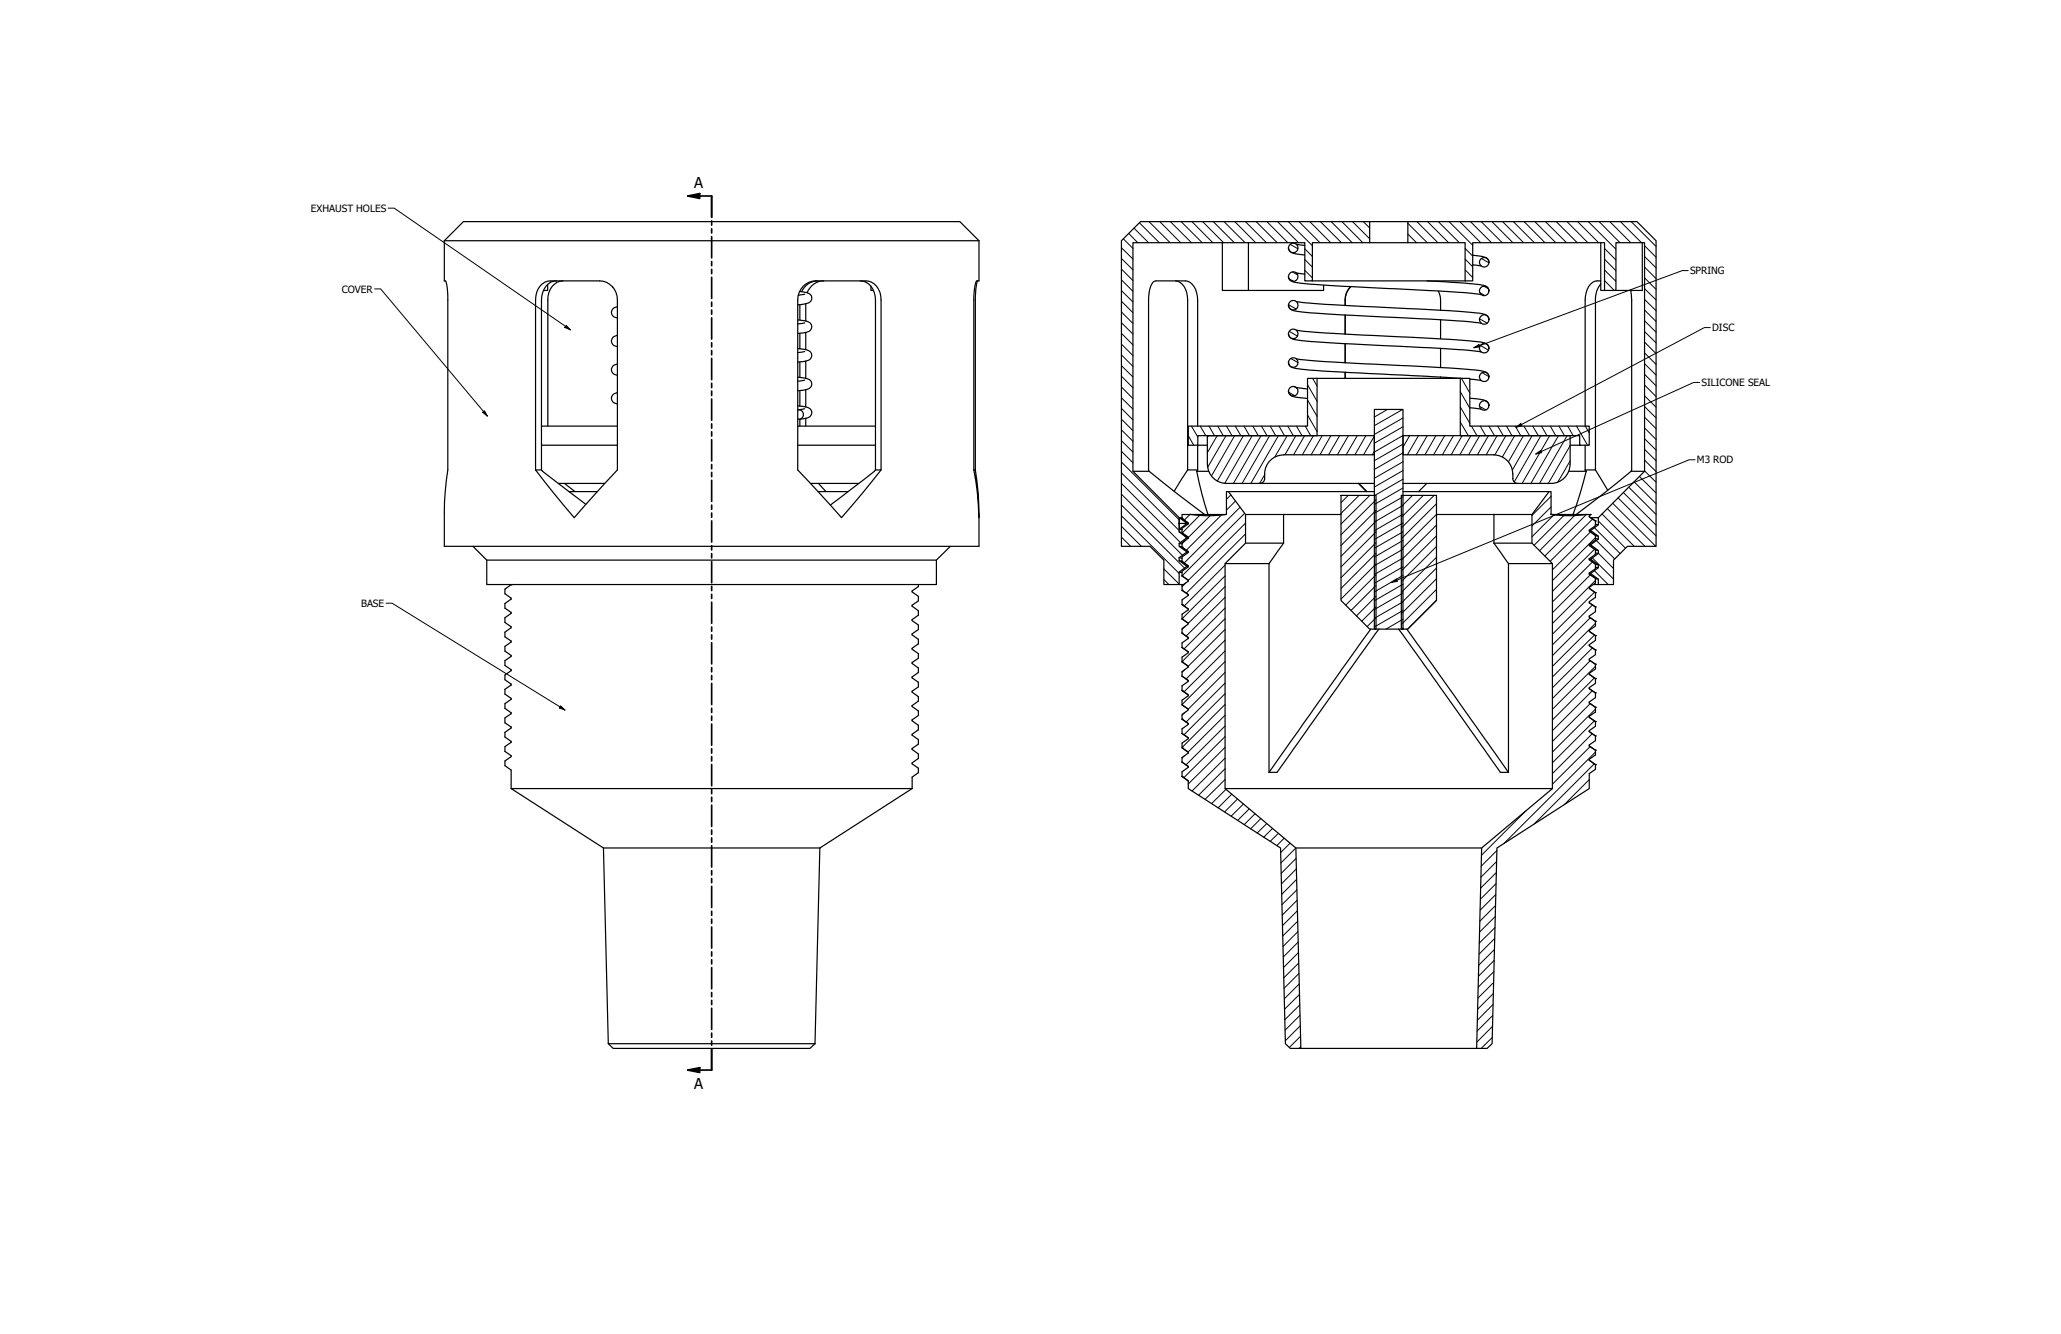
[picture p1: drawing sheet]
<svg xmlns="http://www.w3.org/2000/svg" width="864mm" height="559mm" viewBox="0 0 864 559" stroke-linecap="round" stroke-linejoin="round" font-family="sans-serif">
<defs><g id="words">
<g font-size="6.3">
<text x="290.8" y="78.6">A</text>
<text x="290.8" y="456.3">A</text>
</g>
<g font-size="4.2">
<text x="130.3" y="88.7">EXHAUST HOLES</text>
<text x="708.2" y="114.9">SPRING</text>
<text x="143.3" y="122.6">COVER</text>
<text x="717.5" y="138.7">DISC</text>
<text x="713" y="161.7">SILICONE SEAL</text>
<text x="711.1" y="194.1">M3 ROD</text>
<text x="151.3" y="254.2">BASE</text>
</g>
</g></defs>
<!-- layer: Hatch (ANSI) -->
<g fill="none" stroke="#000" stroke-width=".42">
<path d="M472.9 97.8l3.9 3.9M475.2 95.6l6.1 6.1M477.5 93.3l8.3 8.4M481.5 92.8l8.8 8.9M486 92.8l8.7 8.9M490.4 92.8l8.8 8.9M494.9 92.8l8.8 8.9M499.4 92.8l8.8 8.9M503.9 92.8l8.8 8.9M508.4 92.8l8.8 8.9M512.9 92.8l8.8 8.9M517.4 92.8l8.8 8.9"/>
<path d="M521.8 92.8l8.9 8.9M526.4 92.8l8.8 8.9M530.9 92.8l8.7 8.9M535.3 92.8l8.8 8.9M539.8 92.8l10.1 10.1M544.3 92.8l8.8 8.9M548.8 92.8l8.8 8.9M553.3 92.8l8.8 8.9M557.8 92.8l8.8 8.9M562.3 92.8l8.8 8.9M566.7 92.8l7.2 7.2M571.2 92.8l2.7 2.7"/>
<path d="M589.9 98l3.6 3.7M589.9 93.5l8.1 8.2M593.7 92.8l8.8 8.9M598.2 92.8l8.8 8.9M602.7 92.8l8.8 8.9M607.2 92.8l9.9 9.9M611.7 92.8l8.8 8.9M616.1 92.8l8.9 8.9M620.6 92.8l8.9 8.9M625.2 92.8l8.7 8.9M629.6 92.8l8.8 8.9M634.1 92.8l8.8 8.9"/>
<path d="M638.6 92.8l8.8 8.9M643.1 92.8l8.8 8.9M647.6 92.8l8.8 8.9M652.1 92.8l8.8 8.9M656.6 92.8l8.8 8.9M661 92.8l8.9 8.9M665.5 92.8l11.6 11.6M670.1 92.8l8.7 8.9M674.6 92.8l8.7 8.9M679 92.8l8.8 8.9M683.5 92.8l10.4 10.5M469.9 117.2l4.8 4.8"/>
<path d="M469.9 112.7l4.8 4.8M469.9 108.3l4.8 4.7M469.9 103.8l4.8 4.7M470.7 100.1l4 4M540.1 116.8l1.9 1.1M540.6 102.4l3.2 1.8M541.6 113.9l2.2 1.3M546.7 113.2l3.2 3.2M546.7 108.7l3.2 3.2M546.7 104.2l3.2 3.2M613.9 117.5l.1 .2M613.9 113l3.2 3.3"/>
<path d="M613.9 108.5l3.2 3.3M613.9 104.1l3.2 3.2M620.7 108.3l3.2 1.8M621.8 119.9l1.9 1.1M672.3 117.5l4.1 4.2M672.3 113.1l4.8 4.8M672.3 108.6l4.8 4.8M672.3 104.1l4.8 4.8M689.1 116.4l4.8 4.8M689.1 111.9l4.8 4.8M689.1 107.4l4.8 4.8M689.1 102.9l4.8 4.9"/>
<path d="M469.9 139.6l4.8 4.9M469.9 135.2l4.8 4.8M469.9 130.7l4.8 4.8M469.9 126.2l4.8 4.8M469.9 121.7l4.8 4.8M539.9 127.6l3.2 1.8M540.3 138.8l3.3 2M620 133.5l3.2 1.9M620.1 122.6l2.1 1.2M689.1 138.9l4.8 4.7M689.1 134.4l4.8 4.8M689.1 129.9l4.8 4.8"/>
<path d="M689.1 125.4l4.8 4.8M689.1 120.9l4.8 4.8M469.9 157.6l4.8 4.8M469.9 153.2l4.8 4.7M469.9 148.7l4.8 4.8M469.9 144.1l4.8 4.9M540.9 150.2l3 1.7M550 158.5l1.9 3.2M612.4 158.5l3.5 6.2M620.3 144.7l3.4 2M621 156.1l2.9 1.7M689.1 156.8l4.8 4.8"/>
<path d="M689.1 152.3l4.8 4.8M689.1 147.8l4.8 4.9M689.1 143.3l4.8 4.8M469.9 175.6l4.8 4.8M469.9 171.1l4.8 4.8M469.9 166.6l4.8 4.8M469.9 162.1l4.8 4.8M499.2 178.5l2.7 4.6M502.9 178.5l2.4 4M506.6 178.5l2.3 4M510.3 178.5l2.3 4M513.9 178.5l2.4 4"/>
<path d="M517.6 178.5l2.3 4M521.3 178.5l2.3 4M525 178.5l2.2 4M528.6 178.5l2.3 4M532.3 178.5l2.2 4M535.9 178.5l2.3 4M539.6 178.5l2.3 4M540 164.3l2.5 1.4M542.2 161.9l1.3 .8M543.2 178.5l2.4 4M546.9 178.5l2.3 4M547.9 173.9l4 6.9"/>
<path d="M547.9 167.5l4 6.9M547.9 161.2l4 6.9M581.4 171.5l-5.5 3.2M587.8 171.5l-11.9 6.8M587.9 178.8l-12 6.9M587.9 175.1l-12 6.9M611.9 176.8l3.4 5.7M611.9 170.4l4 7M611.9 164.1l4 6.9M616.6 178.5l2.3 4M620 170.2l2.6 1.5M620.3 178.5l2.3 4"/>
<path d="M622.6 168l.7 .4M623.9 178.5l2.3 4M627.6 178.5l2.3 4M631.3 178.5l2.2 4M634.9 178.5l2.3 4M638.6 178.5l2.3 4M642.2 178.5l2.4 4M645.9 178.5l2.3 4M649.6 178.5l2.3 4M653.2 178.5l2.4 4M656.9 178.5l2.3 4M660.6 178.5l4.6 8"/>
<path d="M664.3 178.5l1.6 2.9M689.1 179.3l4.8 4.8M689.1 174.8l4.8 4.8M689.1 170.3l4.8 4.8M689.1 165.8l4.8 4.8M689.1 161.3l4.8 4.8M469.9 198.1l24.2 24.1M469.9 193.5l24.2 24.2M469.9 189l4.8 4.9M469.9 184.6l4.8 4.8M469.9 180.1l4.8 4.7M497.9 182.5l2.3 4"/>
<path d="M506.3 182.5l-.4 .8M510 182.5l-4.1 7.1M513.7 182.5l-7.7 13.3M517.3 182.5l-9.7 16.9M521 182.5l-10.9 19M524.7 182.5l-11.5 19.9M528.4 182.5l-11.6 20M529.9 198.9l-2.1 3.6M532 182.5l-11.6 20M535.7 182.5l-11.6 20M539.4 182.5l-5.2 9M543 182.5l-4.6 8"/>
<path d="M546.7 182.5l-4.7 8M550.4 182.5l-4.7 8M554 182.5l-4.6 8M557.7 182.5l-4.6 8M561.3 182.5l-4.6 8M565 182.5l-4.6 8M568.7 182.5l-4.6 8M572.3 182.5l-4.5 8M575.9 182.7l-4.5 7.8M575.9 189l-.8 1.5M587.9 197.1l-12 6.9M587.9 193.4l-12 6.9"/>
<path d="M587.9 189.7l-12 7M587.9 186.1l-12 6.9M587.9 182.4l-12 7M590.7 182.5l-2.8 4.8M594.4 182.5l-4.7 8M598 182.5l-4.6 8M601.7 182.5l-4.6 8M605.3 182.5l-4.6 8M609 182.5l-4.6 8M612.6 182.5l-4.5 8M616.3 182.5l-4.6 8M620 182.5l-4.6 8"/>
<path d="M623.7 182.5l-4.6 8M627.3 182.5l-4.6 8M631 182.5l-4.6 8.1M634.7 182.5l-5.2 8.9M638.4 182.5l-6.3 10.9M642 182.5l-8.3 14.3M645.7 182.5l-11.2 19.4M649.4 182.5l-11.6 20M653 182.5l-11.5 20M656.7 182.5l-11.6 20M657.9 186.7l-9.1 15.8M657.9 193l-5.1 8.9"/>
<path d="M686.9 199.6l7 6.9M689.1 197.2l4.8 4.8M689.1 192.7l4.8 4.8M689.1 188.2l4.8 4.8M689.1 183.8l4.8 4.7M469.9 216l24.2 24.2M469.9 211.5l26.4 26.4M469.9 207l25.6 25.6M469.9 202.5l24.7 24.8M498.6 215.5l-2.3 2.4M502.7 215.9l-7.3 7.4M507 216l-9.1 9.2"/>
<path d="M511.8 215.7l-14.7 14.8M515.7 207.3l-1.8 1.9M517.7 209.9l-3.8 3.8M519.6 212.5l-23.4 23.3M521.5 215l-26.2 26.2M521.9 219.1l-24 24M565 207.5l-3.1 3.1M569.5 207.5l-7.6 7.6M574 207.5l-12.1 12M576.6 218.3l-14.7 14.7M576.6 213.8l-14.7 14.7M576.6 209.4l-14.7 14.6"/>
<path d="M587.4 207.5l-.2 .2M587.9 219.1l-12 6.9M587.9 215.4l-12 6.9M587.9 211.7l-12 7M587.9 208.1l-12 6.9M587.9 204.4l-12 6.9M587.9 200.7l-12 6.9M591.9 207.5l-4.7 4.7M596.4 207.5l-9.2 9.2M600.9 207.5l-13.7 13.7M601.9 220l-14.7 14.6M601.9 215.5l-14.7 14.7"/>
<path d="M601.9 211l-14.7 14.7M649.9 212.3l-8 8M649.9 207.9l-8 8M651.1 215.6l-9.2 9.3M655.3 216l-12.5 12.4M659.8 216l-14.7 14.7M664.7 215.5l-17.4 17.4M667.3 217.4l-17.8 17.7M669.7 218.2l11.4 11.4M671.3 215.3l13.5 13.6M673.5 213l15.8 15.9M675.8 210.8l18 18.1"/>
<path d="M678 208.5l15.9 16M680.2 206.3l13.7 13.7M682.5 204.1l11.4 11.4M684.7 201.8l9.2 9.2M469.9 225l3.9 3.9M469.9 220.5l8.4 8.4M487.7 238.3l6.4 6.4M496.4 224.6l.8 .7M497 226.1l-1.7 1.7M513.3 236.7l-17.1 17.2M521.9 223.6l-24.8 24.9M576.6 236.3l-14.7 14.7"/>
<path d="M576.6 231.8l-14.7 14.7M576.6 227.3l-14.7 14.7M576.6 222.8l-14.7 14.7M587.9 237.4l-12 6.9M587.9 233.7l-12 7M587.9 230.1l-12 6.9M587.9 226.4l-12 7M587.9 222.8l-12 6.9M601.9 233.4l-14.7 14.8M601.9 237.9l-14.7 14.7M601.9 228.9l-14.7 14.7M601.9 224.5l-14.7 14.6"/>
<path d="M666.4 222.8l-15.9 15.9M667.2 233.7l8.9 8.9M667.3 235.4l-16.8 16.8M668.1 239.1l5.8 5.8M668.1 221l10.8 10.9M668.1 230.1l-17.6 17.6M668.5 225.2l-18 18M668.9 226.4l7.7 7.7M669.7 231.7l6.4 6.4M487.7 242.8l2.1 2.1M496.8 244.2l-1.5 1.5M513.3 259.1l-18 18.1"/>
<path d="M513.3 254.7l-17.2 17.1M513.3 250.2l-16.3 16.2M513.3 245.7l-15.4 15.4M513.3 241.2l-18 18M576.6 258.8l-3.7 3.6M576.6 254.3l-6 5.9M576.6 240.8l-12.7 12.7M576.6 249.7l-8.2 8.3M576.6 245.2l-10.5 10.5M587.9 259.4l-7.1 4.1M587.9 255.7l-12 6.9M587.9 252.1l-12 6.9"/>
<path d="M587.9 248.4l-12 6.9M587.9 244.7l-12 7M587.9 241l-12 7M601.9 251.4l-12.1 12.1M601.9 246.9l-14.7 14.7M601.9 242.4l-14.7 14.7M666.4 258.8l-15.9 15.8M666.4 240.8l-15.9 15.9M667.3 253.4l-16.8 16.7M668.1 248l-17.6 17.7M668.5 243.1l-18 18.1M496.7 262.3l-1.4 1.4"/>
<path d="M513.3 277.1l-18 18M513.3 272.7l-17.2 17.1M513.3 268.2l-16.3 16.2M513.3 263.7l-15.4 15.4M576.6 263.2l-.3 .3M587.9 263.1l-.8 .4M666.4 276.7l-15.9 15.9M667.3 271.4l-16.8 16.7M668.1 266l-17.6 17.6M668.5 279.1l-18 18M668.5 261.1l-18 18M496.4 298.5l-1.1 1.1"/>
<path d="M496.6 280.4l-1.3 1.3M513.3 299.6l-15.5 15.4M513.3 295.1l-18 18M513.3 290.6l-17.2 17.2M513.3 286.1l-16.3 16.4M513.3 281.6l-15.4 15.5M666.3 294.8l-15.8 15.8M667.2 289.4l-16.7 16.7M668.1 284l-17.6 17.6M668.5 297.1l-18 17.9M496.3 316.5l-1 1.1M513.3 317.6l-13.8 13.7"/>
<path d="M513.3 313.1l-15.4 15.3M513.3 308.5l-17.2 17.3M513.3 304.1l-16.3 16.3M666.3 312.7l-15.8 15.8M667.2 307.3l-16.7 16.7M668 320l-25.1 25.1M668.1 301.9l-17.6 17.6M668.5 315l-38.3 38.3M513.3 326.5l-8.3 8.3M513.3 322l-11.1 11.1M513.7 330.6l-6 6M516.1 332.7l-5.7 5.7"/>
<path d="M518.5 334.7l-5.4 5.4M521 336.8l-5.1 5.1M523.4 338.8l-4.8 4.9M639.4 339.7l-18.6 18.6M665.9 326.6l-10.5 10.5M525.9 340.9l-4.6 4.5M528.3 342.9l-4.2 4.3M530.8 345l-4 3.9M533.2 347l-3.7 3.7M535.7 349.1l-3.4 3.3M538.1 351.1l-3 3.1M540.6 353.2l-4 3.9"/>
<path d="M543 355.2l-6.3 6.3M543.1 359.6l-6.3 6.3M627.2 356.3l-6.6 6.5M543.2 364l-6.2 6.3M543.3 368.4l-6.2 6.2M543.4 372.7l-6.3 6.3M543.5 377.1l-6.2 6.2M626.6 379.3l-6.5 6.6M626.7 374.7l-6.5 6.6M626.9 370.1l-6.6 6.6M627 365.5l-6.6 6.5M627.1 360.9l-6.6 6.6"/>
<path d="M543.6 381.5l-6.2 6.2M543.8 385.9l-6.3 6.2M543.8 390.3l-6.2 6.2M543.9 394.7l-6.2 6.2M544.1 399l-6.3 6.3M626.2 397.8l-6.6 6.5M626.3 393.1l-6.5 6.6M626.4 388.6l-6.6 6.5M626.6 383.9l-6.6 6.6M544.2 403.4l-6.3 6.2M544.3 407.8l-6.3 6.2M544.4 412.2l-6.2 6.2"/>
<path d="M544.5 416.6l-6.3 6.2M625.7 416.2l-6.5 6.5M625.9 411.5l-6.6 6.6M626 407l-6.6 6.5M626 402.3l-6.5 6.6M544.6 420.9l-6.2 6.3M544.7 425.3l-6.2 6.2M544.8 429.7l-6.2 6.2M545 434.1l-4.7 4.7M545 438.5l-.7 .7M625.3 434.6l-4.7 4.6M625.3 430l-6.5 6.6"/>
<path d="M625.5 425.4l-6.6 6.5M625.6 420.8l-6.5 6.6"/>
</g>
<!-- layer: Visible (ANSI) -->
<g fill="none" stroke="#000" stroke-width=".51">
<path d="M573.9 92.8h16M186.2 100.8v16.9h.4a16.9 16.9 0 0 1 1 8v71.1a157.8 157.8 0 0 0-1.4 32.1h224v-13.9M186.2 100.8l8-8h208l8 8M186.2 100.8h224M227.1 119l1.1-.8 2.4-.5h20.7a7.7 7.7 0 0 1 7.4 8v71.1l-18.1 20.1-16.2-20.1v-71.1a8.7 8.7 0 0 1 2.7-6.7zM229.5 119.1v2.6h-1.8M233.2 117.7a7.2 7.2 0 0 0-6.3 8v71.1M235.9 117.7a7.2 7.2 0 0 0-6.3 8v52.8M342.6 117.7a7.3 7.3 0 0 0-6.7 4.5M345.1 117.7a7.5 7.5 0 0 0-6.9 4.9M360.4 117.7a7.2 7.2 0 0 1 6.4 8v71.1M364.9 119.9v1.8h1.1"/>
<path d="M409.7 117.7a19.9 19.9 0 0 0-1 8v71.1h-.6M410.2 100.8v16.9h-.9a15.2 15.2 0 0 0-1.2 8v71.1M492.6 117.7a6.3 6.3 0 0 1 4.9 6.4l.1 72.7M512.2 101.7v20h10.9v-20M539.9 115.9l.4 1.2 .7 .6a31.2 31.2 0 0 0 10.6 1.5l22 1.3a574.1 574.1 0 0 1 47 2.9M539.9 103.9l.2 .9a4.6 4.6 0 0 0 4.3 1.8l2.3 .2M543.2 114.3l3.5 .5M543.2 102.3l3.5 .5M549.9 117.7h64M554.6 119.4v2.3h-31.5M573.9 101.7h16M597.9 117.7l17.9 1.1a14.1 14.1 0 0 1 7.6 1.7l.5 1.4"/>
<path d="M617.1 106.9l4.1 .5a2.6 2.6 0 0 1 2.7 2.5M617.1 110.9l3.5 .5M670.8 117.7a5.3 5.3 0 0 0-6.1 4.9l-.5 3.1v52.8M670.8 118.9a9.6 9.6 0 0 0-2.3 6.8v71.1h-4.3M670.8 101.7v20h1.5M688.1 101.7v20h-11M256.6 120.1l.3 .3M258.7 128.5a2.39 2.39 0 0 0-2.5 2.3 2.39 2.39 0 0 0 2.5 2.4M334.3 134l1.9 .2a3.4 3.4 0 0 1 4 2.6 2.86 2.86 0 0 1-3.2 2.6l-2.7 .3M335 122.1l2.9 .5a2.36 2.36 0 0 1 2.3 2.5 2.36 2.36 0 0 1-2.6 2.2l-3.3 .4M335.2 127.6v6.5M335.2 139.6v6.5"/>
<path d="M337.2 135.3l-2.9 .4M337.2 123.3l-2.7 .4M337.6 127.3v7.2M337.6 139.3v7.2M539.9 127.8l.4 1.3 .7 .6a31.2 31.2 0 0 0 10.6 1.5l22 1.3a574.1 574.1 0 0 1 47 2.9M539.9 139.8l.1 .7 1 1.2a31.2 31.2 0 0 0 10.6 1.5l22 1.3a574.1 574.1 0 0 1 47 2.9M543.2 126.3a894 894 0 0 0 57.4 3.5l11.6 .7a31.3 31.3 0 0 1 10.7 1.5l.9 1.2 .1 .7M543.2 138.3a826.7 826.7 0 0 0 54.1 3.3l14.9 .9a31.3 31.3 0 0 1 10.7 1.5l.9 1.2 .1 .7M563.6 132v8M563.7 132v8M565.8 120.1a9 9 0 0 0-2.2 7.9M566 120.1a8.8 8.8 0 0 0-2.3 7.9"/>
<path d="M602.7 121.9l.4 .9a14.5 14.5 0 0 1 .5 7.1M603.6 134v7.9M683.3 121.7l.4 4v71.1l-.2 .6M258.7 152.5a2.39 2.39 0 0 0-2.5 2.3 2.39 2.39 0 0 0 2.5 2.4M258.7 140.5a2.39 2.39 0 0 0-2.5 2.3 2.39 2.39 0 0 0 2.5 2.4M334.3 146l1.9 .2a3.4 3.4 0 0 1 4 2.6 2.86 2.86 0 0 1-3.2 2.6l-2.7 .3M334.3 158l1.9 .2a3.3 3.3 0 0 1 4 2.6 2.97 2.97 0 0 1-3.2 2.6l-2.7 .3M335.2 151.6v6.5M337.2 159.3l-2.9 .4M337.2 147.3l-2.9 .4M337.6 151.3v7.2M539.9 151.8a2.9 2.9 0 0 0 3.3 2.6 1361.9 1361.9 0 0 0 62.3 3.7l6.8 .4"/>
<path d="M543.2 150.3a826.7 826.7 0 0 0 54.1 3.3l12.4 .7a47.2 47.2 0 0 1 13.2 1.7l.9 1.2 .1 .7M551.9 158.5h60M563.6 144v8M563.6 156v2.5M563.7 144v8M563.7 156v2.5M603.6 145.9v8M603.6 157.9v.6M611.9 158.5h4v20h50v8h-4v-4h-50zM615.9 158.8l4.7 .6M226.9 178.5h31.8M258.7 164.5a2.39 2.39 0 0 0-2.5 2.3 2.39 2.39 0 0 0 2.5 2.4"/>
<path d="M334.3 171.8a1.93 1.93 0 0 1 2.4 1.8 1.93 1.93 0 0 1-2.4 1.9M334.3 170l3.2 .4a2.36 2.36 0 0 1 2.7 2.1 2.36 2.36 0 0 1-2.2 2.6l-3 .5M334.3 178.5h32.5M335.2 163.6v6.5M335.2 175.6v2.9M337.2 171.3l-2.6 .3M337.6 163.2v7.3M337.6 175.2v3.3M497.9 178.5h50v-20h4v24h-50v4h-4zM501.8 178.5v-52.8a8.1 8.1 0 0 0-4.2-7.9l-13.2-.1a4.8 4.8 0 0 0-2.9 4.9l-.2 3.1v71.1l.2 .6 6 4.8 17.3 13.3M539.9 163.8a2.99 2.99 0 0 0 3.1 2.6l4.9 .5M543.2 162.3l4.7 .6"/>
<path d="M575.9 171.5h12v92h-12zM615.9 166.8a14 14 0 0 1 7.5 1.7l.5 1.4M615.9 170.8l4.7 .6M224.4 196.8h2.5M226.9 196.8l18.6 14.5M226.9 186.5h31.8M334.3 186.5h32.5M366.8 196.8h2.4v-71.1a7.2 7.2 0 0 0-6.4-8h-21a7.7 7.7 0 0 0-7.5 8v71.1l18.3 20.1 16.6-20.1M366.8 196.8l-18.9 14.8M408.1 196.8a106.2 106.2 0 0 1 2 20.1 105.6 105.6 0 0 0-1.4-20.1M474.7 197.4h6.8M497.6 196.8l-5.6 9"/>
<path d="M497.6 196.8h4.2M501.5 197.4l2.1 9.5 2.6 8.6M501.5 197.4h5M501.8 196.8l-.3 .6M505.9 194.5v-12h70v8l-38 .1a8.3 8.3 0 0 0-8 9.9l-.6 1.4-1.4 .6M505.9 186.5h-4l-.1 10.3M506 194.5a8 8 0 0 0 7.9 8h62M657.4 197.4h7.3M657.9 194.5a8 8 0 0 1-8 8h-62M657.9 194.5v-12h-70v8l38 .1a8 8 0 0 1 8 7.9 3.8 3.8 0 0 0 .6 3.4l1.4 .6M657.9 186.5h4M664.2 196.8l.5 .6"/>
<path d="M664.2 186.5v10.3M664.7 197.4l-2.6 9.5-3 8.6M668.5 196.8l5.2 8.6M683.5 197.4l-23 18.1M683.5 197.4h5.6M233.9 202.5h19.5M236.5 202.5l4.4 3.4M238.4 205.9h11.9M339.6 202.5h20.3M342.8 205.9h12.6M343 202.5l3.1 3.4M494.1 219.3h3.8"/>
<path d="M494.1 219.2l.1-2.3 3.2 2.4-3.2 2.4M494.1 219.2v.1M494.1 219.3l.1 2.4M495.3 217.2l2.6 1.9v.4l-2.6 1.8v2l2.6 1.7v.5l-2.6 1.8v1.9l2.6 1.9v.4l-2.6 1.8v2l2.6 1.7v.5l-2.6 1.8v1.9l2.6 1.9v.4l-2.6 1.8v2l2.6 1.7v.4l-2.6 1.9v1.9l2.6 1.9v.4l-2.6 1.8v2l2.6 1.7v.4l-2.6 1.9v1.9l2.6 1.9v.4l-2.6 1.8v2l2.6 1.7M495.3 216.9h-1.1l1.1 .1M495.3 217.2l2.6 1.9M498.8 215.5l7.6 .5 7.5-.5M498.9 215.5h-3.6v1.7M498.9 215.5h15M513.9 215.5v-9.6h.8l7.2 9.6v12l-8.6 8.6v94.2l29.7 24.9 2.1 84h-4.5l-2-2-2-82-38.7-24.9v-3.2l-2.6-1.9v-1.9l2.6-1.9v-.3M514.7 205.9h61.2M521.9 215.5h40"/>
<path d="M537.8 215.5v12M561.9 207.5h14.7v56h-2.7l-12-12zM569.2 202.5l3.4 3.4M569.3 202.5l3.5 3.4M587.2 207.5h14.7v44l-12 12h-2.7zM587.9 205.9h61.2M597.9 202.5l-3.5 3.4M601.9 215.5h40M626 215.5v12M649.9 215.5l7.5 .5 7.6-.5M649.9 215.5v-9.6h-.8l-7.2 9.6v12l8.6 8.6v94.2l-29.7 24.9-2.1 84h4.4l2.1-2 2.1-82 38.6-24.9v-6.3l2.6-1.7v-2l-2.6-1.8v-.4l2.6-1.9v-1.9l-2.6-1.8v-.5l2.6-1.7v-2l-2.6-1.8v-.4l2.6-1.9v-1.9l-2.6-1.8v-.5l2.6-1.7v-2l-2.6-1.9v-.3l2.6-1.9v-1.9l-2.6-1.8v-.5l2.6-1.7v-2l-2.6-1.9v-.3l2.6-1.9v-1.9l-2.6-1.8v-.5l2.6-1.7v-2l-2.6-1.9v-.3l2.6-1.9v-1.9l-2.6-1.8v-.5l2.6-1.7v-2l-2.6-1.9v-.3l2.6-1.9v-1.9l-2.6-1.8v-.5l2.6-1.7v-2l-2.6-1.9v-.3l2.6-1.9v-1.9l-2.6-1.8v-.5l2.6-1.7v-2l-2.6-1.9v-.3l2.6-1.9v-1.9l-2.6-1.8v-.5M649.9 215.5h16.8l-.8 .6v.4l2.6 1.7v2l-2.6 1.9v.3l2.6 1.9v2l-2.6 1.7"/>
<path d="M665.9 216.5l2.6 1.7M666.5 216.9h3.2M668.5 219.6l1.2 .2M198.2 228.9l5.8 5.7h188.4l5.8-5.7M204 234.6v10.3h188.4v-10.3M494.1 227.6l3.2-2.4-3.2-2.4v-5.9l-19.4-19.5v-95.7h72v16h3.2v-16h24v-8.9h-96l-8 8v128.1h12l5.8 5.7v10.3h6.4v-5.3l3.2-2.4M494.1 227.6v1.3l3.2 2.3M494.1 227.6l1.2 .2M494.1 233.6l1.2 .2M494.1 239.6l1.2 .2M494.1 234.8l3.2 2.4M494.1 233.6v1.2"/>
<path d="M494.2 228.9l1.1 .1M494.2 222.9l1.1 .1M494.2 221.7l1.1 .1M494.2 234.9l1.1 .1M497.3 225.2l.6 .2M497.3 231.2l.6 .1M497.3 237.2l.6 .2M497.3 231.2l-3.2 2.4M513.3 236.1h18.4M521.9 227.5h15.9M531.7 236.1v87.4M537.8 227.5l-6.1 8.6"/>
<path d="M626 227.5l6.1 8.6M626 227.5h15.9M632.1 236.1h18.4M632.1 236.1v87.4M665.9 222.1l.6 .1M665.9 228.1l.6 .1M665.9 234.1l.6 .2M665.9 222.4l2.6 1.9M665.9 228.5l2.6 1.8M665.9 234.4l2.6 1.9M666.5 222.2l3.2 2.4v1.2M666.5 228.2l3.2 2.4v1.2"/>
<path d="M666.5 222.2l3.2-2.4v-2.9l19.4-19.5v-95.7h-12v20h-4.8v-20h-55.2v16h-3.2v-16h-24v-8.9h96l8 8v128.1h-12l-5.8 5.7v10.3h-6.4v-2.3M668.5 231.6l1.2 .2M668.5 230.4l1.2 .2M668.5 225.7l1.2 .1M668.5 224.5l1.2 .1M668.5 237.7l1.2 .1M668.5 236.5l1.2 .1M669.7 231.8l-3.2 2.5 3.2 2.3M669.7 236.6v1.2l-3.2 2.4M669.7 225.8l-3.2 2.4M214.2 244.9v.1M214.8 244.9h-.6l-2.6 1.9v1.9l2.6 1.9v.4l-2.6 1.8v2l2.6 1.7v.4l-2.6 1.9v1.9l2.6 1.9v.4l-2.6 1.8v2l2.6 1.7v.4l-2.6 1.9v1.9l2.6 1.9v.4l-2.6 1.7v2.1l2.6 1.7v.4l-2.6 1.9v1.9l2.6 1.9v.4l-2.6 1.7"/>
<path d="M382.2 253.6v.3l2.6 1.9-.1 1.9-2.6 1.9M382.2 259.6v.4l2.6 1.8v1.9M382.2 247.6v.4l2.5 1.7M384.8 244.9l-.1 .8-2.6 1.9M384.8 249.8l-.1 2-2.6 1.8M494.1 244.9h1.8M495.3 253.2l2.6 1.9M665.9 240.1l.6 .1M665.9 240.5l2.6 1.8M665.9 246.4l2.6 1.9M666.5 240.2l3.2 2.4M667.6 244.9h2.1"/>
<path d="M668.5 242.4l1.2 .2M382.2 265.6v.3l2.6 1.9-.1 1.9-2.6 1.9M382.2 277.6v.3l2.6 1.9-.1 1.9-2.6 1.9M382.2 271.6v.4l2.6 1.7v2M384.7 263.8l-2.6 1.8M384.7 275.8l-2.6 1.8M495.3 271.2l2.6 1.8M497.9 273v.4l-2.6 1.9v1.9l2.6 1.9v.4l-2.6 1.8v1.9l2.6 1.9v.3l-2.6 1.9v1.9l2.6 1.9v.4l-2.6 1.8v1.9l2.6 1.9v.3l-2.6 1.9v1.9l2.6 1.9v.4l-2.6 1.8v2l2.6 1.8v.3l-2.6 1.9v1.9l2.6 1.9v.4l-2.6 1.8v2l2.6 1.8M574.4 263.5l-42.7 60M577.8 263.5l-42.7 60h-3.4M586 263.5l42.7 60h3.4M589.5 263.5l42.6 60"/>
<path d="M665.9 264.5l2.6 1.8M211.6 288.8v2l2.6 1.7v.4l-2.6 1.9v1.9l2.6 1.9v.4l-2.6 1.7v2.1l2.6 1.7v.4l-2.6 1.9v1.9l2.6 1.9v.4l-2.6 1.7M382.2 283.6v.4l2.6 1.8-.1 2-2.6 1.8M382.2 289.6v.3l2.6 1.9-.1 2-2.6 1.8M382.2 295.6v.4l2.6 1.8v1.9M384.7 299.8l-2.6 1.8M495.3 295.2l2.6 1.9M211.6 312.8v2l2.6 1.7v.4l-2.6 1.9v1.9l2.6 1.9v7.7M382.2 301.6v.3l2.6 1.9-.1 2-2.6 1.8M382.2 307.6v.4l2.6 1.8-.1 2-2.6 1.8M382.2 313.6v.3l2.6 1.9-.1 2-2.6 1.8M382.2 319.6v.4l2.6 1.8-.1 1.9-2.6 1.9"/>
<path d="M495.3 319.2l2.6 1.9M495.3 313.2l2.6 1.9M214.2 330.3h168M214.2 330.3l38.7 24.9M382.2 330.3l-38.7 24.9M382.2 325.6v4.7M513.3 330.3h137.2M252.9 355.2h90.6M252.9 355.2l2 82M343.5 355.2l-2 82M543 355.2h77.8M254.9 437.2l2 2h82.5l2.1-2"/>
<path d="M254.9 437.2h86.6M545.1 439.2h73.6"/>
<circle cx="541.9" cy="115.9" r="2.02"/>
<circle cx="541.9" cy="103.9" r="2.02"/>
<circle cx="621.9" cy="109.8" r="1.98"/>
<circle cx="541.9" cy="127.9" r="2.02"/>
<circle cx="541.9" cy="139.9" r="2.02"/>
<circle cx="621.9" cy="133.8" r="1.98"/>
<circle cx="621.9" cy="121.8" r="1.98"/>
<circle cx="541.9" cy="151.9" r="2.02"/>
<circle cx="621.9" cy="145.8" r="1.98"/>
<circle cx="621.9" cy="157.8" r="1.98"/>
<circle cx="541.9" cy="163.9" r="2.02"/>
<circle cx="621.9" cy="169.9" r="1.98"/>
</g>
<g fill="#000">
<circle cx="495.3" cy="217.2" r=".25"/>
<circle cx="668.5" cy="218.2" r=".25"/>
<circle cx="495.3" cy="223.3" r=".25"/>
<circle cx="495.3" cy="235.3" r=".25"/>
<circle cx="495.3" cy="229.2" r=".25"/>
<circle cx="668.5" cy="224.3" r=".25"/>
<circle cx="668.5" cy="230.3" r=".25"/>
<circle cx="668.5" cy="236.3" r=".25"/>
<circle cx="495.3" cy="247.3" r=".25"/>
<circle cx="495.3" cy="241.2" r=".25"/>
<circle cx="495.3" cy="253.2" r=".25"/>
<circle cx="495.3" cy="259.3" r=".25"/>
<circle cx="668.5" cy="254.3" r=".25"/>
<circle cx="668.5" cy="242.3" r=".25"/>
<circle cx="668.5" cy="248.3" r=".25"/>
<circle cx="495.3" cy="277.2" r=".25"/>
<circle cx="495.3" cy="265.2" r=".25"/>
<circle cx="668.5" cy="266.3" r=".25"/>
<circle cx="668.5" cy="272.3" r=".25"/>
<circle cx="668.5" cy="260.3" r=".25"/>
<circle cx="668.5" cy="278.3" r=".25"/>
<circle cx="495.3" cy="289.2" r=".25"/>
<circle cx="668.5" cy="296.3" r=".25"/>
<circle cx="668.5" cy="290.3" r=".25"/>
<circle cx="668.5" cy="284.3" r=".25"/>
<circle cx="495.3" cy="313.2" r=".25"/>
<circle cx="495.3" cy="301.2" r=".25"/>
<circle cx="668.5" cy="314.3" r=".25"/>
<circle cx="668.5" cy="308.3" r=".25"/>
<circle cx="668.5" cy="302.3" r=".25"/>
<circle cx="495.3" cy="325.2" r=".25"/>
<circle cx="668.5" cy="320.3" r=".25"/>
</g>
<!-- layer: Section Line (ANSI) -->
<g fill="none" stroke="#000" stroke-width=".7">
<path d="M288.2 82.1l5-1v2zM288.2 82.1h10v8.9M298.2 92.5v1.8M298.2 95.8v1.8M298.2 99.1v8.9M298.2 109.5v1.8M298.2 112.8v1.8M298.2 116.1v8.9M298.2 126.6v1.7M298.2 129.9v1.7M298.2 133.2v8.8M298.2 143.6v1.8"/>
<path d="M298.2 146.8v1.9M298.2 150.1v9M298.2 160.5v1.9M298.2 163.8v1.9M298.2 167.1v9M298.2 177.5v1.9M298.2 180.8v1.9M298.2 184.1v9M298.2 194.6v1.8M298.2 197.9v1.8M298.2 201.2v8.9M298.2 211.6v1.8"/>
<path d="M298.2 214.9v1.8M298.2 218.2v8.9M298.2 228.6v1.8M298.2 231.9v1.8M298.2 235.2v8.9M298.2 245.6v1.8M298.2 248.9v1.8M298.2 252.2v8.9M298.2 262.6v1.8M298.2 265.9v1.8M298.2 269.2v8.9M298.2 279.7v1.7"/>
<path d="M298.2 283v1.7M298.2 286.3v8.8M298.2 296.7v1.7M298.2 300v1.8M298.2 303.3v8.9M298.2 313.6v1.9M298.2 316.9v1.9M298.2 320.2v9M298.2 330.6v1.9M298.2 333.9v1.9M298.2 337.2v9M298.2 347.7v1.8"/>
<path d="M298.2 351v1.8M298.2 354.3v8.9M298.2 364.7v1.8M298.2 368v1.8M298.2 371.3v8.9M298.2 381.7v1.8M298.2 385v1.8M298.2 388.3v8.9M298.2 398.7v1.8M298.2 402v1.8M298.2 405.3v8.9M298.2 415.7v1.8"/>
<path d="M298.2 419v1.8M298.2 422.3v8.9M298.2 432.8v1.7M298.2 436.1v1.7M298.2 439.4v8.8h-10M288.2 448.2l5-1v2.1z"/>
</g>
<g fill="#000">
<path d="M288.2 82.1l5-1v2z" fill-rule="evenodd"/>
<path d="M288.2 448.2l5-1v2.1z" fill-rule="evenodd"/>
</g>
<!-- layer: Symbol (ANSI) -->
<g fill="none" stroke="#000" stroke-width=".42">
<path d="M162.6 87.2h2.6l73.8 51M707.4 113.3h-2.5l-87.4 32.4M157 121h2.5l44.7 53.3M237.2 136.3l1.8 1.9-2.3-1zM716.7 137.2h-2.5l-78.9 41.8M617.5 145.7l2.2-1.4 .4 1zM202.2 172.7l.8-.6 1.2 2.2zM635.3 179l1.9-1.6 .5 .9zM712.2 160.2h-2.5l-66.2 30M643.5 190.2l2-1.5 .5 .9zM710.2 192.6h-2.4l-124.7 51.4M161.8 252.7h2.5l72.4 44.7"/>
<path d="M583.1 244l2.1-1.4 .3 .9zM234.9 295.7l1.8 1.7-2.3-.9z"/>
</g>
<g fill="#000">
<path d="M237.2 136.3l1.8 1.9-2.3-1z" fill-rule="evenodd"/>
<path d="M617.5 145.7l2.2-1.4 .4 1z" fill-rule="evenodd"/>
<path d="M202.2 172.7l.8-.6 1.2 2.2z" fill-rule="evenodd"/>
<path d="M635.3 179l1.9-1.6 .5 .9z" fill-rule="evenodd"/>
<path d="M643.5 190.2l2-1.5 .5 .9z" fill-rule="evenodd"/>
<path d="M583.1 244l2.1-1.4 .3 .9z" fill-rule="evenodd"/>
<path d="M234.9 295.7l1.8 1.7-2.3-.9z" fill-rule="evenodd"/>
</g>
<use href="#words"/>
</svg>
